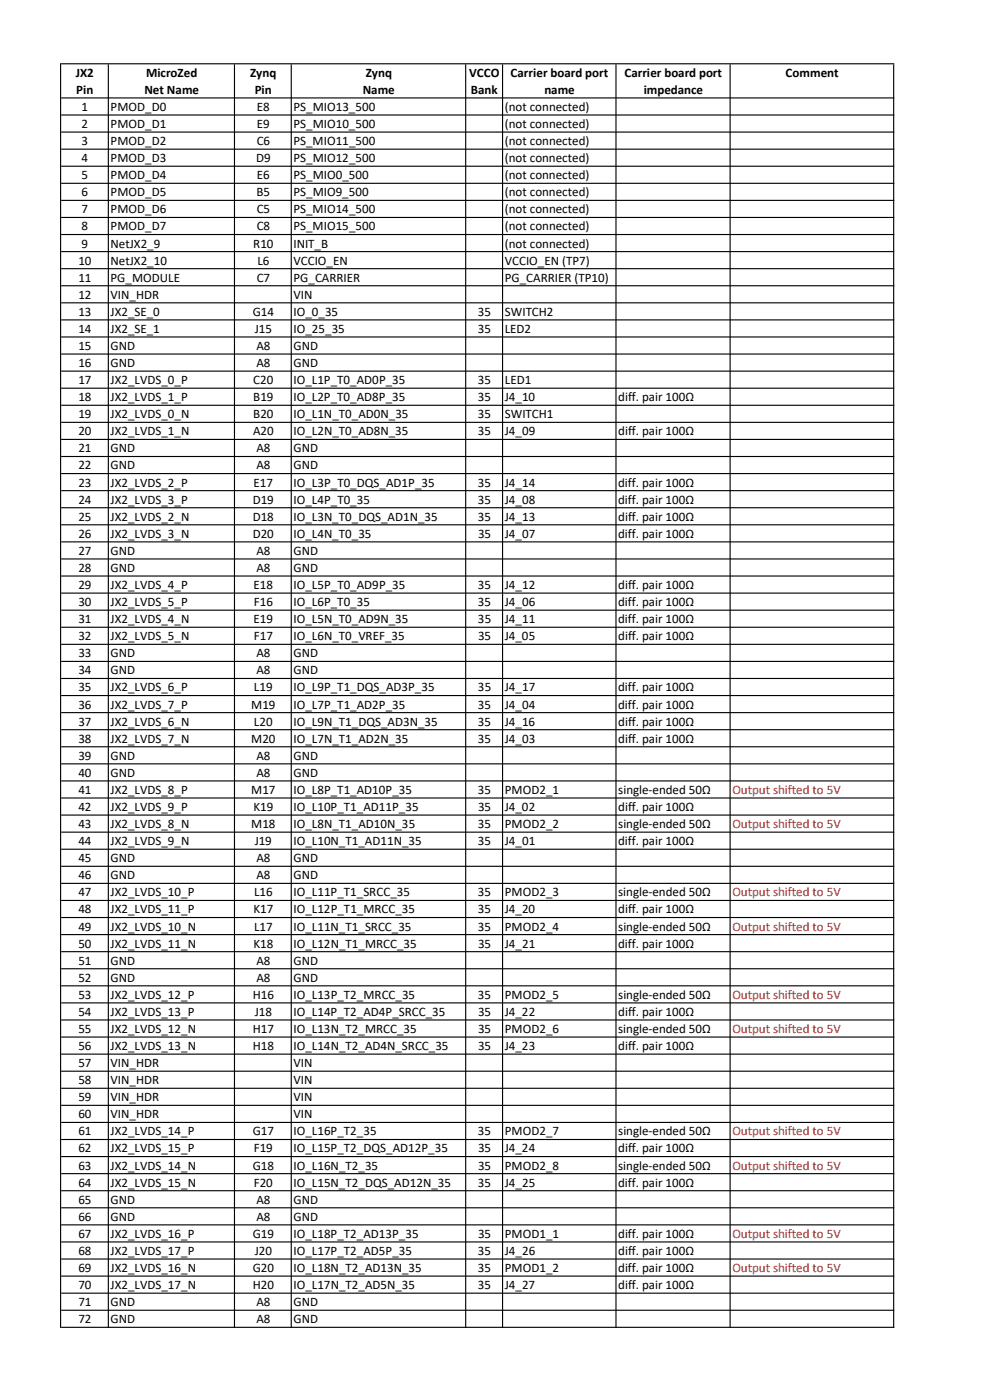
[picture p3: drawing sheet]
<svg xmlns="http://www.w3.org/2000/svg" width="297mm" height="420mm" viewBox="0 0 297 420" stroke-linecap="round" stroke-linejoin="round" font-family="sans-serif">
<defs><g id="words">
<g font-size="3.9">
<text x="22.7" y="23">JX2</text>
<text x="43.8" y="23">MicroZed</text>
<text x="74.9" y="23">Zynq</text>
<text x="109.6" y="23">Zynq</text>
<text x="140.6" y="23">VCCO</text>
<text x="153" y="23">Carrier board port</text>
<text x="187.2" y="23">Carrier board port</text>
<text x="235.5" y="23">Comment</text>
<text x="22.9" y="28.2">Pin</text>
<text x="43.3" y="28.2">Net Name</text>
<text x="76.3" y="28.2">Pin</text>
<text x="108.7" y="28.2">Name</text>
<text x="141.1" y="28.2">Bank</text>
<text x="163.2" y="28.2">name</text>
<text x="192.9" y="28.2">impedance</text>
<text x="24.5" y="33.3">1</text>
<text x="33.2" y="33.3">PMOD_D0</text>
<text x="77" y="33.3">E8</text>
<text x="88" y="33.3">PS_MIO13_500</text>
<text x="151.3" y="33.3">(not connected)</text>
<text x="24.5" y="38.4">2</text>
<text x="33.2" y="38.4">PMOD_D1</text>
<text x="77" y="38.4">E9</text>
<text x="88" y="38.4">PS_MIO10_500</text>
<text x="151.3" y="38.4">(not connected)</text>
<text x="24.5" y="43.5">3</text>
<text x="33.2" y="43.5">PMOD_D2</text>
<text x="76.9" y="43.5">C6</text>
<text x="88" y="43.5">PS_MIO11_500</text>
<text x="151.3" y="43.5">(not connected)</text>
<text x="24.5" y="48.6">4</text>
<text x="24.5" y="53.8">5</text>
<text x="33.2" y="48.6">PMOD_D3</text>
<text x="33.2" y="53.8">PMOD_D4</text>
<text x="76.7" y="48.6">D9</text>
<text x="77" y="53.8">E6</text>
<text x="88" y="48.6">PS_MIO12_500</text>
<text x="88" y="53.8">PS_MIO0_500</text>
<text x="151.3" y="48.6">(not connected)</text>
<text x="151.3" y="53.8">(not connected)</text>
<text x="24.5" y="58.9">6</text>
<text x="33.2" y="58.9">PMOD_D5</text>
<text x="76.9" y="58.9">B5</text>
<text x="88" y="58.9">PS_MIO9_500</text>
<text x="151.3" y="58.9">(not connected)</text>
<text x="24.5" y="64">7</text>
<text x="33.2" y="64">PMOD_D6</text>
<text x="76.9" y="64">C5</text>
<text x="88" y="64">PS_MIO14_500</text>
<text x="151.3" y="64">(not connected)</text>
<text x="24.5" y="69.1">8</text>
<text x="33.2" y="69.1">PMOD_D7</text>
<text x="76.9" y="69.1">C8</text>
<text x="88" y="69.1">PS_MIO15_500</text>
<text x="151.3" y="69.1">(not connected)</text>
<text x="24.5" y="74.3">9</text>
<text x="33.2" y="74.3">NetJX2_9</text>
<text x="75.9" y="74.3">R10</text>
<text x="88" y="74.3">INIT_B</text>
<text x="151.3" y="74.3">(not connected)</text>
<text x="23.5" y="79.4">10</text>
<text x="33.1" y="79.4">NetJX2_10</text>
<text x="77.2" y="79.4">L6</text>
<text x="88" y="79.4">VCCIO_EN</text>
<text x="151.3" y="79.4">VCCIO_EN (TP7)</text>
<text x="23.5" y="84.5">11</text>
<text x="23.5" y="89.6">12</text>
<text x="33.1" y="84.5">PG_MODULE</text>
<text x="33.1" y="89.6">VIN_HDR</text>
<text x="76.9" y="84.5">C7</text>
<text x="88" y="89.6">VIN</text>
<text x="88" y="84.5">PG_CARRIER</text>
<text x="151.3" y="84.5">PG_CARRIER (TP10)</text>
<text x="23.5" y="94.7">13</text>
<text x="33.1" y="94.7">JX2_SE_0</text>
<text x="75.7" y="94.7">G14</text>
<text x="88" y="94.7">IO_0_35</text>
<text x="143.3" y="94.7">35</text>
<text x="151.3" y="94.7">SWITCH2</text>
<text x="23.5" y="99.9">14</text>
<text x="33.1" y="99.9">JX2_SE_1</text>
<text x="76.3" y="99.9">J15</text>
<text x="88" y="99.9">IO_25_35</text>
<text x="143.3" y="99.9">35</text>
<text x="151.3" y="99.9">LED2</text>
<text x="23.5" y="105">15</text>
<text x="33.1" y="105">GND</text>
<text x="76.8" y="105">A8</text>
<text x="88" y="105">GND</text>
<text x="23.5" y="110.1">16</text>
<text x="33.1" y="110.1">GND</text>
<text x="76.8" y="110.1">A8</text>
<text x="88" y="110.1">GND</text>
<text x="23.5" y="115.2">17</text>
<text x="33.1" y="115.2">JX2_LVDS_0_P</text>
<text x="75.9" y="115.2">C20</text>
<text x="88" y="115.2">IO_L1P_T0_AD0P_35</text>
<text x="143.2" y="115.2">35</text>
<text x="151.3" y="115.2">LED1</text>
<text x="23.5" y="120.4">18</text>
<text x="23.5" y="125.5">19</text>
<text x="33.1" y="120.4">JX2_LVDS_1_P</text>
<text x="33.1" y="125.5">JX2_LVDS_0_N</text>
<text x="75.9" y="120.4">B19</text>
<text x="75.9" y="125.5">B20</text>
<text x="88" y="120.4">IO_L2P_T0_AD8P_35</text>
<text x="88" y="125.5">IO_L1N_T0_AD0N_35</text>
<text x="143.2" y="120.4">35</text>
<text x="143.2" y="125.5">35</text>
<text x="151.3" y="120.4">J4_10</text>
<text x="151.3" y="125.5">SWITCH1</text>
<text x="185.3" y="120.4">diff. pair 100Ω</text>
<text x="23.5" y="130.6">20</text>
<text x="33.1" y="130.6">JX2_LVDS_1_N</text>
<text x="75.8" y="130.6">A20</text>
<text x="88" y="130.6">IO_L2N_T0_AD8N_35</text>
<text x="143.2" y="130.6">35</text>
<text x="151.3" y="130.6">J4_09</text>
<text x="185.3" y="130.6">diff. pair 100Ω</text>
<text x="23.5" y="135.7">21</text>
<text x="33.1" y="135.7">GND</text>
<text x="76.8" y="135.7">A8</text>
<text x="88" y="135.7">GND</text>
<text x="23.5" y="140.8">22</text>
<text x="33.1" y="140.8">GND</text>
<text x="76.8" y="140.8">A8</text>
<text x="88" y="140.8">GND</text>
<text x="23.5" y="146">23</text>
<text x="33.1" y="146">JX2_LVDS_2_P</text>
<text x="76" y="146">E17</text>
<text x="88" y="146">IO_L3P_T0_DQS_AD1P_35</text>
<text x="143.3" y="146">35</text>
<text x="151.3" y="146">J4_14</text>
<text x="185.3" y="146">diff. pair 100Ω</text>
<text x="23.5" y="151.1">24</text>
<text x="33.1" y="151.1">JX2_LVDS_3_P</text>
<text x="75.8" y="151.1">D19</text>
<text x="88" y="151.1">IO_L4P_T0_35</text>
<text x="143.3" y="151.1">35</text>
<text x="151.3" y="151.1">J4_08</text>
<text x="185.3" y="151.1">diff. pair 100Ω</text>
<text x="23.5" y="156.2">25</text>
<text x="23.5" y="161.3">26</text>
<text x="33.1" y="156.2">JX2_LVDS_2_N</text>
<text x="33.1" y="161.3">JX2_LVDS_3_N</text>
<text x="75.8" y="156.2">D18</text>
<text x="75.8" y="161.3">D20</text>
<text x="88" y="156.2">IO_L3N_T0_DQS_AD1N_35</text>
<text x="88" y="161.3">IO_L4N_T0_35</text>
<text x="143.2" y="156.2">35</text>
<text x="143.3" y="161.3">35</text>
<text x="151.3" y="156.2">J4_13</text>
<text x="151.3" y="161.3">J4_07</text>
<text x="185.3" y="161.3">diff. pair 100Ω</text>
<text x="185.3" y="156.2">diff. pair 100Ω</text>
<text x="23.5" y="166.5">27</text>
<text x="33.1" y="166.5">GND</text>
<text x="76.8" y="166.5">A8</text>
<text x="88" y="166.5">GND</text>
<text x="23.5" y="171.6">28</text>
<text x="33.1" y="171.6">GND</text>
<text x="76.8" y="171.6">A8</text>
<text x="88" y="171.6">GND</text>
<text x="23.5" y="176.7">29</text>
<text x="33.1" y="176.7">JX2_LVDS_4_P</text>
<text x="76" y="176.7">E18</text>
<text x="88" y="176.7">IO_L5P_T0_AD9P_35</text>
<text x="143.2" y="176.7">35</text>
<text x="151.3" y="176.7">J4_12</text>
<text x="185.3" y="176.7">diff. pair 100Ω</text>
<text x="23.5" y="181.8">30</text>
<text x="33.1" y="181.8">JX2_LVDS_5_P</text>
<text x="76.1" y="181.8">F16</text>
<text x="88" y="181.8">IO_L6P_T0_35</text>
<text x="143.3" y="181.8">35</text>
<text x="151.3" y="181.8">J4_06</text>
<text x="185.3" y="181.8">diff. pair 100Ω</text>
<text x="23.5" y="186.9">31</text>
<text x="33.1" y="186.9">JX2_LVDS_4_N</text>
<text x="76" y="186.9">E19</text>
<text x="88" y="186.9">IO_L5N_T0_AD9N_35</text>
<text x="143.2" y="186.9">35</text>
<text x="151.3" y="186.9">J4_11</text>
<text x="185.3" y="186.9">diff. pair 100Ω</text>
<text x="23.5" y="192.1">32</text>
<text x="23.5" y="197.2">33</text>
<text x="33.1" y="192.1">JX2_LVDS_5_N</text>
<text x="33.1" y="197.2">GND</text>
<text x="76.1" y="192.1">F17</text>
<text x="76.8" y="197.2">A8</text>
<text x="88" y="192.1">IO_L6N_T0_VREF_35</text>
<text x="88" y="197.2">GND</text>
<text x="143.3" y="192.1">35</text>
<text x="151.3" y="192.1">J4_05</text>
<text x="185.3" y="192.1">diff. pair 100Ω</text>
<text x="23.5" y="202.3">34</text>
<text x="33.1" y="202.3">GND</text>
<text x="76.8" y="202.3">A8</text>
<text x="88" y="202.3">GND</text>
<text x="23.5" y="207.4">35</text>
<text x="33.1" y="207.4">JX2_LVDS_6_P</text>
<text x="76.1" y="207.4">L19</text>
<text x="88" y="207.4">IO_L9P_T1_DQS_AD3P_35</text>
<text x="143.2" y="207.4">35</text>
<text x="151.3" y="207.4">J4_17</text>
<text x="185.3" y="207.4">diff. pair 100Ω</text>
<text x="23.5" y="212.6">36</text>
<text x="33.1" y="212.6">JX2_LVDS_7_P</text>
<text x="75.3" y="212.6">M19</text>
<text x="88" y="212.6">IO_L7P_T1_AD2P_35</text>
<text x="143.3" y="212.6">35</text>
<text x="151.3" y="212.6">J4_04</text>
<text x="185.3" y="212.6">diff. pair 100Ω</text>
<text x="23.5" y="217.7">37</text>
<text x="33.1" y="217.7">JX2_LVDS_6_N</text>
<text x="76.1" y="217.7">L20</text>
<text x="88" y="217.7">IO_L9N_T1_DQS_AD3N_35</text>
<text x="143.2" y="217.7">35</text>
<text x="151.3" y="217.7">J4_16</text>
<text x="185.3" y="217.7">diff. pair 100Ω</text>
<text x="23.5" y="222.8">38</text>
<text x="23.5" y="227.9">39</text>
<text x="33.1" y="222.8">JX2_LVDS_7_N</text>
<text x="33.1" y="227.9">GND</text>
<text x="75.3" y="222.8">M20</text>
<text x="76.8" y="227.9">A8</text>
<text x="88" y="222.8">IO_L7N_T1_AD2N_35</text>
<text x="88" y="227.9">GND</text>
<text x="143.2" y="222.8">35</text>
<text x="151.3" y="222.8">J4_03</text>
<text x="185.3" y="222.8">diff. pair 100Ω</text>
<text x="23.5" y="233">40</text>
<text x="33.1" y="233">GND</text>
<text x="76.8" y="233">A8</text>
<text x="88" y="233">GND</text>
<text x="23.5" y="238.2">41</text>
<text x="33.1" y="238.2">JX2_LVDS_8_P</text>
<text x="75.3" y="238.2">M17</text>
<text x="88" y="238.2">IO_L8P_T1_AD10P_35</text>
<text x="143.3" y="238.2">35</text>
<text x="151.3" y="238.2">PMOD2_1</text>
<text x="185.3" y="238.2">single-ended 50Ω</text>
<text x="23.5" y="243.3">42</text>
<text x="33.1" y="243.3">JX2_LVDS_9_P</text>
<text x="75.9" y="243.3">K19</text>
<text x="88" y="243.3">IO_L10P_T1_AD11P_35</text>
<text x="143.3" y="243.3">35</text>
<text x="151.3" y="243.3">J4_02</text>
<text x="185.3" y="243.3">diff. pair 100Ω</text>
<text x="23.5" y="248.4">43</text>
<text x="33.1" y="248.4">JX2_LVDS_8_N</text>
<text x="75.3" y="248.4">M18</text>
<text x="88" y="248.4">IO_L8N_T1_AD10N_35</text>
<text x="143.2" y="248.4">35</text>
<text x="151.3" y="248.4">PMOD2_2</text>
<text x="185.3" y="248.4">single-ended 50Ω</text>
<text x="23.5" y="253.5">44</text>
<text x="33.1" y="253.5">JX2_LVDS_9_N</text>
<text x="76.3" y="253.5">J19</text>
<text x="88" y="253.5">IO_L10N_T1_AD11N_35</text>
<text x="143.3" y="253.5">35</text>
<text x="151.3" y="253.5">J4_01</text>
<text x="185.3" y="253.5">diff. pair 100Ω</text>
<text x="23.5" y="258.7">45</text>
<text x="23.5" y="263.8">46</text>
<text x="33.1" y="258.7">GND</text>
<text x="33.1" y="263.8">GND</text>
<text x="76.8" y="258.7">A8</text>
<text x="76.8" y="263.8">A8</text>
<text x="88" y="258.7">GND</text>
<text x="88" y="263.8">GND</text>
<text x="23.5" y="268.9">47</text>
<text x="33.1" y="268.9">JX2_LVDS_10_P</text>
<text x="76.1" y="268.9">L16</text>
<text x="88" y="268.9">IO_L11P_T1_SRCC_35</text>
<text x="143.3" y="268.9">35</text>
<text x="151.3" y="268.9">PMOD2_3</text>
<text x="185.3" y="268.9">single-ended 50Ω</text>
<text x="23.5" y="274">48</text>
<text x="33.1" y="274">JX2_LVDS_11_P</text>
<text x="75.9" y="274">K17</text>
<text x="88" y="274">IO_L12P_T1_MRCC_35</text>
<text x="143.3" y="274">35</text>
<text x="151.3" y="274">J4_20</text>
<text x="185.3" y="274">diff. pair 100Ω</text>
<text x="23.5" y="279.1">49</text>
<text x="33.1" y="279.1">JX2_LVDS_10_N</text>
<text x="76.1" y="279.1">L17</text>
<text x="88" y="279.1">IO_L11N_T1_SRCC_35</text>
<text x="143.3" y="279.1">35</text>
<text x="151.3" y="279.1">PMOD2_4</text>
<text x="185.3" y="279.1">single-ended 50Ω</text>
<text x="23.5" y="284.3">50</text>
<text x="33.1" y="284.3">JX2_LVDS_11_N</text>
<text x="75.9" y="284.3">K18</text>
<text x="88" y="284.3">IO_L12N_T1_MRCC_35</text>
<text x="143.3" y="284.3">35</text>
<text x="151.3" y="284.3">J4_21</text>
<text x="185.3" y="284.3">diff. pair 100Ω</text>
<text x="23.5" y="289.4">51</text>
<text x="33.1" y="289.4">GND</text>
<text x="76.8" y="289.4">A8</text>
<text x="88" y="289.4">GND</text>
<text x="23.5" y="294.5">52</text>
<text x="23.5" y="299.6">53</text>
<text x="33.1" y="294.5">GND</text>
<text x="33.1" y="299.6">JX2_LVDS_12_P</text>
<text x="75.7" y="299.6">H16</text>
<text x="76.8" y="294.5">A8</text>
<text x="88" y="299.6">IO_L13P_T2_MRCC_35</text>
<text x="88" y="294.5">GND</text>
<text x="143.3" y="299.6">35</text>
<text x="151.3" y="299.6">PMOD2_5</text>
<text x="185.3" y="299.6">single-ended 50Ω</text>
<text x="23.5" y="304.8">54</text>
<text x="33.1" y="304.8">JX2_LVDS_13_P</text>
<text x="76.3" y="304.8">J18</text>
<text x="88" y="304.8">IO_L14P_T2_AD4P_SRCC_35</text>
<text x="143.3" y="304.8">35</text>
<text x="151.3" y="304.8">J4_22</text>
<text x="185.3" y="304.8">diff. pair 100Ω</text>
<text x="23.5" y="309.9">55</text>
<text x="33.1" y="309.9">JX2_LVDS_12_N</text>
<text x="75.7" y="309.9">H17</text>
<text x="88" y="309.9">IO_L13N_T2_MRCC_35</text>
<text x="143.3" y="309.9">35</text>
<text x="151.3" y="309.9">PMOD2_6</text>
<text x="185.3" y="309.9">single-ended 50Ω</text>
<text x="23.5" y="315">56</text>
<text x="33.1" y="315">JX2_LVDS_13_N</text>
<text x="75.7" y="315">H18</text>
<text x="88" y="315">IO_L14N_T2_AD4N_SRCC_35</text>
<text x="143.3" y="315">35</text>
<text x="151.3" y="315">J4_23</text>
<text x="185.3" y="315">diff. pair 100Ω</text>
<text x="23.5" y="320.1">57</text>
<text x="33.1" y="320.1">VIN_HDR</text>
<text x="88" y="320.1">VIN</text>
<text x="23.5" y="325.2">58</text>
<text x="33.1" y="325.2">VIN_HDR</text>
<text x="88" y="325.2">VIN</text>
<text x="23.5" y="330.4">59</text>
<text x="23.5" y="335.5">60</text>
<text x="33.1" y="330.4">VIN_HDR</text>
<text x="33.1" y="335.5">VIN_HDR</text>
<text x="88" y="330.4">VIN</text>
<text x="88" y="335.5">VIN</text>
<text x="23.5" y="340.6">61</text>
<text x="33.1" y="340.6">JX2_LVDS_14_P</text>
<text x="75.7" y="340.6">G17</text>
<text x="88" y="340.6">IO_L16P_T2_35</text>
<text x="143.3" y="340.6">35</text>
<text x="151.3" y="340.6">PMOD2_7</text>
<text x="185.3" y="340.6">single-ended 50Ω</text>
<text x="23.5" y="345.7">62</text>
<text x="33.1" y="345.7">JX2_LVDS_15_P</text>
<text x="76.1" y="345.7">F19</text>
<text x="88" y="345.7">IO_L15P_T2_DQS_AD12P_35</text>
<text x="143.3" y="345.7">35</text>
<text x="151.3" y="345.7">J4_24</text>
<text x="185.3" y="345.7">diff. pair 100Ω</text>
<text x="23.5" y="350.9">63</text>
<text x="33.1" y="350.9">JX2_LVDS_14_N</text>
<text x="75.7" y="350.9">G18</text>
<text x="88" y="350.9">IO_L16N_T2_35</text>
<text x="143.3" y="350.9">35</text>
<text x="151.3" y="350.9">PMOD2_8</text>
<text x="185.3" y="350.9">single-ended 50Ω</text>
<text x="23.5" y="356">64</text>
<text x="33.1" y="356">JX2_LVDS_15_N</text>
<text x="76.1" y="356">F20</text>
<text x="88" y="356">IO_L15N_T2_DQS_AD12N_35</text>
<text x="143.3" y="356">35</text>
<text x="151.3" y="356">J4_25</text>
<text x="185.3" y="356">diff. pair 100Ω</text>
<text x="23.5" y="361.1">65</text>
<text x="33.1" y="361.1">GND</text>
<text x="76.8" y="361.1">A8</text>
<text x="88" y="361.1">GND</text>
<text x="23.5" y="366.2">66</text>
<text x="23.5" y="371.3">67</text>
<text x="33.1" y="366.2">GND</text>
<text x="33.1" y="371.3">JX2_LVDS_16_P</text>
<text x="75.7" y="371.3">G19</text>
<text x="76.8" y="366.2">A8</text>
<text x="88" y="371.3">IO_L18P_T2_AD13P_35</text>
<text x="88" y="366.2">GND</text>
<text x="143.3" y="371.3">35</text>
<text x="151.3" y="371.3">PMOD1_1</text>
<text x="185.3" y="371.3">diff. pair 100Ω</text>
<text x="23.5" y="376.5">68</text>
<text x="33.1" y="376.5">JX2_LVDS_17_P</text>
<text x="76.3" y="376.5">J20</text>
<text x="88" y="376.5">IO_L17P_T2_AD5P_35</text>
<text x="143.2" y="376.5">35</text>
<text x="151.3" y="376.5">J4_26</text>
<text x="185.3" y="376.5">diff. pair 100Ω</text>
<text x="23.5" y="381.6">69</text>
<text x="33.1" y="381.6">JX2_LVDS_16_N</text>
<text x="75.7" y="381.6">G20</text>
<text x="88" y="381.6">IO_L18N_T2_AD13N_35</text>
<text x="143.2" y="381.6">35</text>
<text x="151.3" y="381.6">PMOD1_2</text>
<text x="185.3" y="381.6">diff. pair 100Ω</text>
<text x="23.5" y="386.7">70</text>
<text x="33.1" y="386.7">JX2_LVDS_17_N</text>
<text x="75.7" y="386.7">H20</text>
<text x="88" y="386.7">IO_L17N_T2_AD5N_35</text>
<text x="143.2" y="386.7">35</text>
<text x="151.3" y="386.7">J4_27</text>
<text x="185.3" y="386.7">diff. pair 100Ω</text>
<text x="23.5" y="391.8">71</text>
<text x="33.1" y="391.8">GND</text>
<text x="76.8" y="391.8">A8</text>
<text x="88" y="391.8">GND</text>
<text x="23.5" y="397">72</text>
<text x="33.1" y="397">GND</text>
<text x="76.8" y="397">A8</text>
<text x="88" y="397">GND</text>
</g>
<g font-size="3.9" fill="#f00">
<text x="219.5" y="238.2">Output shifted to 5V</text>
<text x="219.5" y="248.4">Output shifted to 5V</text>
<text x="219.5" y="268.9">Output shifted to 5V</text>
<text x="219.5" y="279.1">Output shifted to 5V</text>
<text x="219.5" y="299.6">Output shifted to 5V</text>
<text x="219.5" y="309.9">Output shifted to 5V</text>
<text x="219.5" y="340.6">Output shifted to 5V</text>
<text x="219.5" y="350.9">Output shifted to 5V</text>
<text x="219.5" y="371.3">Output shifted to 5V</text>
<text x="219.5" y="381.6">Output shifted to 5V</text>
</g>
</g></defs>
<g fill="#000">
<path d="M18 19h.3v379.4h-.3zM32.3 19.3h.3v379.1h-.3zM70.1 19.3h.3v379.1h-.3zM87.1 19.3h.4v379.1h-.4zM139.4 19.3h.3v379.1h-.3zM150.5 19.3h.3v379.1h-.3zM184.4 19.3h.4v379.1h-.4zM218.7 19.3h.3v379.1h-.3zM267.7 19.3h.3v379.1h-.3z" fill-rule="evenodd"/>
<path d="M18.3 19h249.7v.3h-249.7zM18.3 29.2h249.7v.3h-249.7zM18.3 34.3h249.7v.4h-249.7zM18.3 39.5h249.7v.3h-249.7zM18.3 44.6h249.7v.3h-249.7zM18.3 49.7h249.7v.3h-249.7zM18.3 54.8h249.7v.4h-249.7zM18.3 59.9h249.7v.4h-249.7zM18.3 65.1h249.7v.3h-249.7zM18.3 70.2h249.7v.3h-249.7zM18.3 75.3h249.7v.3h-249.7zM18.3 80.4h249.7v.4h-249.7zM18.3 85.6h249.7v.3h-249.7zM18.3 90.7h249.7v.3h-249.7zM18.3 95.8h249.7v.3h-249.7zM18.3 100.9h249.7v.4h-249.7zM18.3 106h249.7v.4h-249.7zM18.3 111.2h249.7v.3h-249.7zM18.3 116.3h249.7v.3h-249.7zM18.3 121.4h249.7v.4h-249.7zM18.3 126.5h249.7v.4h-249.7zM18.3 131.7h249.7v.3h-249.7zM18.3 136.8h249.7v.3h-249.7zM18.3 141.9h249.7v.3h-249.7zM18.3 147h249.7v.4h-249.7zM18.3 152.1h249.7v.4h-249.7zM18.3 157.3h249.7v.3h-249.7zM18.3 162.4h249.7v.3h-249.7zM18.3 167.5h249.7v.4h-249.7zM18.3 172.6h249.7v.4h-249.7zM18.3 177.8h249.7v.3h-249.7zM18.3 182.9h249.7v.3h-249.7zM18.3 188h249.7v.3h-249.7zM18.3 193.1h249.7v.4h-249.7zM18.3 198.2h249.7v.4h-249.7zM18.3 203.4h249.7v.3h-249.7zM18.3 208.5h249.7v.3h-249.7zM18.3 213.6h249.7v.4h-249.7zM18.3 218.7h249.7v.4h-249.7zM18.3 223.9h249.7v.3h-249.7zM18.3 229h249.7v.3h-249.7zM18.3 234.1h249.7v.3h-249.7zM18.3 239.2h249.7v.4h-249.7zM18.3 244.3h249.7v.4h-249.7zM18.3 249.5h249.7v.3h-249.7zM18.3 254.6h249.7v.3h-249.7zM18.3 259.7h249.7v.4h-249.7zM18.3 264.8h249.7v.4h-249.7zM18.3 270h249.7v.3h-249.7zM18.3 275.1h249.7v.3h-249.7zM18.3 280.2h249.7v.3h-249.7zM18.3 285.3h249.7v.4h-249.7zM18.3 290.4h249.7v.4h-249.7zM18.3 295.6h249.7v.3h-249.7zM18.3 300.7h249.7v.3h-249.7zM18.3 305.8h249.7v.4h-249.7zM18.3 310.9h249.7v.4h-249.7zM18.3 316.1h249.7v.3h-249.7zM18.3 321.2h249.7v.3h-249.7zM18.3 326.3h249.7v.3h-249.7zM18.3 331.4h249.7v.4h-249.7zM18.3 336.5h249.7v.4h-249.7zM18.3 341.7h249.7v.3h-249.7zM18.3 346.8h249.7v.3h-249.7zM18.3 351.9h249.7v.4h-249.7zM18.3 357h249.7v.4h-249.7zM18.3 362.2h249.7v.3h-249.7zM18.3 367.3h249.7v.3h-249.7zM18.3 372.4h249.7v.3h-249.7zM18.3 377.5h249.7v.4h-249.7zM18.3 382.7h249.7v.3h-249.7zM18.3 387.8h249.7v.3h-249.7zM18.3 392.9h249.7v.3h-249.7zM18.3 398h249.7v.4h-249.7z" fill-rule="evenodd"/>
</g>
<use href="#words"/>
</svg>
